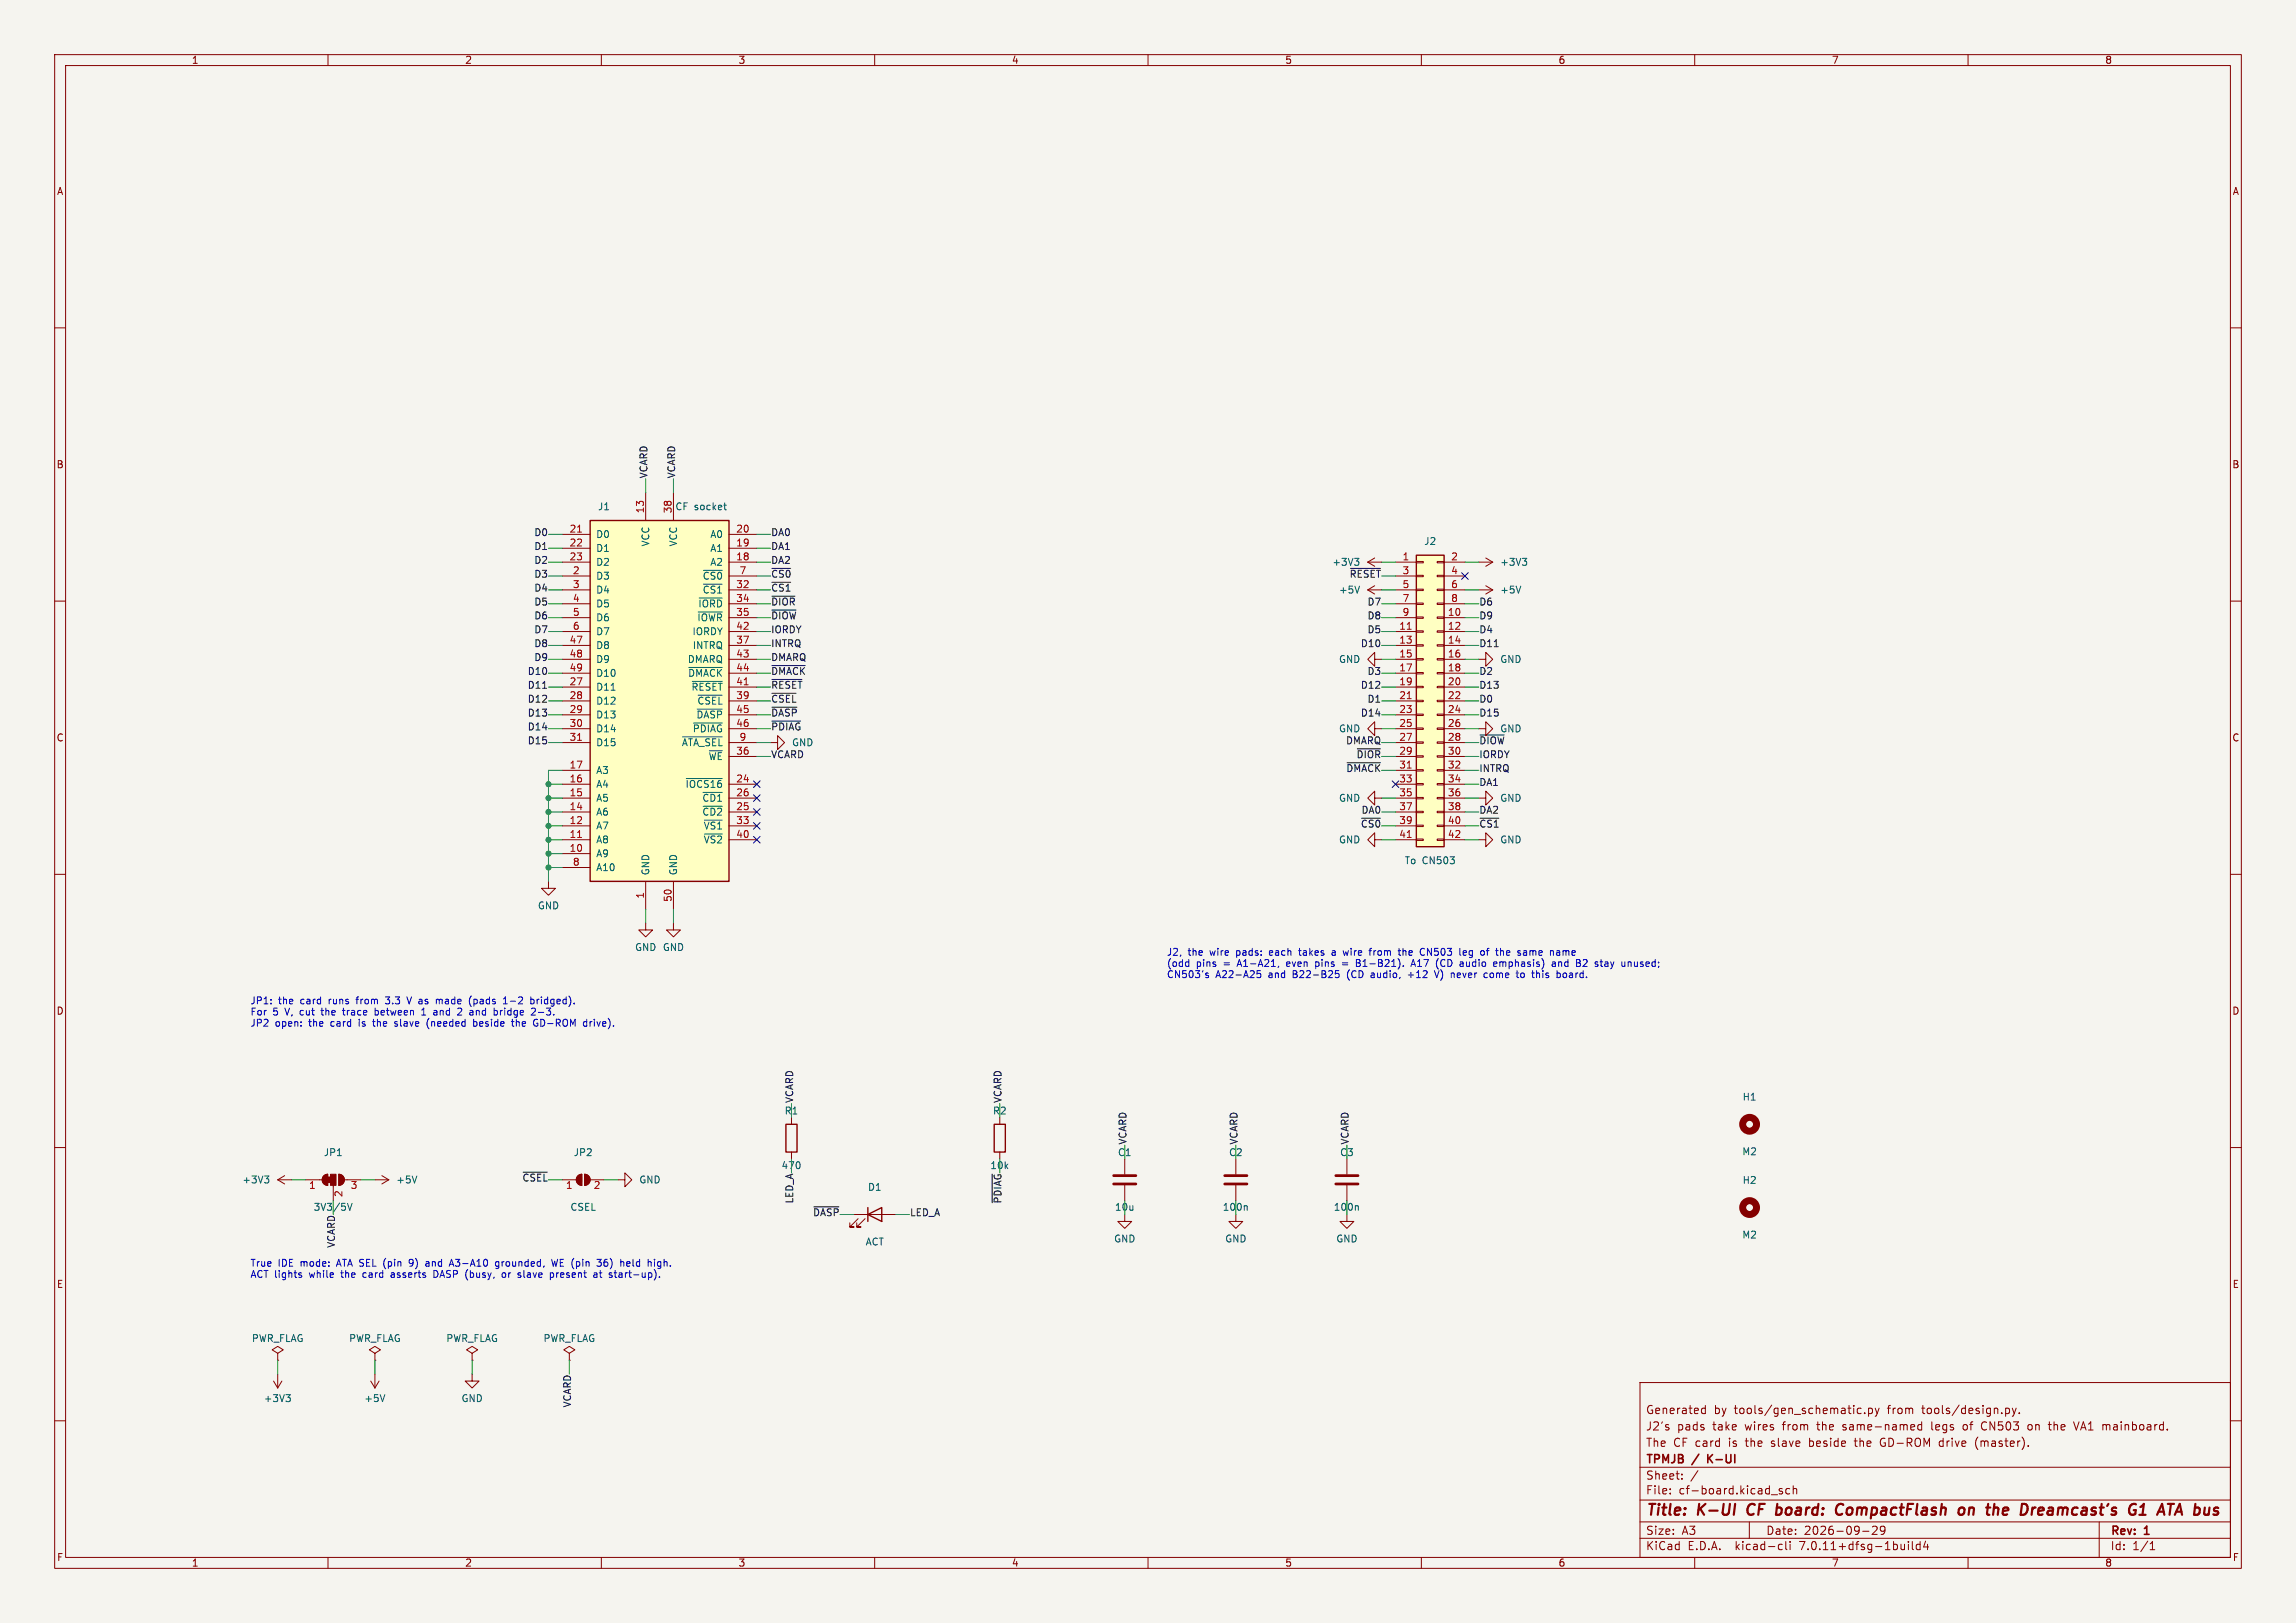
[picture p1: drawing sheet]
<svg xmlns="http://www.w3.org/2000/svg" width="420mm" height="297mm" viewBox="0 0 420 297" stroke-linecap="round" stroke-linejoin="round" font-family="sans-serif">
<defs><g id="words">
<g font-size="2.8" fill="#840000">
<text x="301" y="277.9">Title:</text>
<text x="310.6" y="277.9">K-UI</text>
<text x="320.5" y="277.9">CF</text>
<text x="326.5" y="277.9">board:</text>
<text x="338.3" y="277.9">CompactFlash</text>
<text x="361.6" y="277.9">on</text>
<text x="367.5" y="277.9">the</text>
<text x="374.5" y="277.9">Dreamcast's</text>
<text x="395.1" y="277.9">G1</text>
<text x="401.3" y="277.9">ATA</text>
</g>
<g font-size="2.1" fill="#840000">
<text x="301" y="262">J2's</text>
<text x="301" y="259">Generated</text>
<text x="306.8" y="262">pads</text>
<text x="313.4" y="262">take</text>
<text x="313.5" y="259">by</text>
<text x="317.3" y="259">tools/gen_schematic.py</text>
<text x="319.4" y="262">wires</text>
<text x="326.4" y="262">from</text>
<text x="332.8" y="262">the</text>
<text x="337.6" y="262">same-named</text>
<text x="345.5" y="259">from</text>
<text x="351.9" y="259">tools/design.py.</text>
<text x="354" y="262">legs</text>
<text x="360" y="262">of</text>
<text x="363.5" y="262">CN503</text>
<text x="372.1" y="262">on</text>
<text x="376.1" y="262">the</text>
<text x="380.9" y="262">VA1 mainboard.</text>
<text x="301" y="268.2">TPMJB</text>
<text x="301" y="265">The</text>
<text x="306.1" y="265">CF card</text>
<text x="309.7" y="268.2">/</text>
<text x="313" y="268.2">K-UI</text>
<text x="316.4" y="265">is</text>
<text x="319.6" y="265">the</text>
<text x="324.4" y="265">slave</text>
<text x="331.5" y="265">beside</text>
<text x="340" y="265">the</text>
<text x="344.8" y="265">GD-ROM</text>
<text x="355.8" y="265">drive</text>
<text x="362.5" y="265">(master).</text>
<text x="301" y="273.7">File:</text>
<text x="301" y="271">Sheet:</text>
<text x="307.1" y="273.7">cf-board.kicad_sch</text>
<text x="301" y="281.1">Size:</text>
<text x="307.6" y="281.1">A3</text>
<text x="323" y="281.1">Date:</text>
<text x="330" y="281.1">2026-09-29</text>
<text x="386" y="281.3">Rev:</text>
<text x="392.4" y="281.3">1</text>
<text x="301" y="283.9">KiCad</text>
<text x="308.7" y="283.9">E.D.A.</text>
<text x="317.6" y="283.9">kicad-cli</text>
<text x="329.5" y="283.9">7.0.11+dfsg-1build4</text>
<text x="386" y="283.9">Id:</text>
<text x="390.1" y="283.9">1/1</text>
</g>
<g font-size="1.8" fill="#840000">
<text x="35" y="11.9">1</text>
<text x="85" y="11.9">2</text>
<text x="135" y="11.9">3</text>
<text x="185" y="11.9">4</text>
<text x="235" y="11.9">5</text>
<text x="285" y="11.9">6</text>
<text x="335" y="11.9">7</text>
<text x="385" y="11.9">8</text>
<text x="10.3" y="35.9">A</text>
<text x="408.3" y="35.9">A</text>
<text x="10.3" y="85.9">B</text>
<text x="408.2" y="85.9">B</text>
<text x="10.3" y="135.9">C</text>
<text x="408.2" y="135.9">C</text>
<text x="10.3" y="185.9">D</text>
<text x="408.2" y="185.9">D</text>
<text x="10.3" y="235.9">E</text>
<text x="408.3" y="235.9">E</text>
<text x="10.3" y="285.9">F</text>
<text x="35" y="286.9">1</text>
<text x="85" y="286.9">2</text>
<text x="135" y="286.9">3</text>
<text x="185" y="286.9">4</text>
<text x="235" y="286.9">5</text>
<text x="285" y="286.9">6</text>
<text x="335" y="286.9">7</text>
<text x="385" y="286.9">8</text>
<text x="408.3" y="285.9">F</text>
</g>
<g font-size="1.8" fill="#0f0f0f">
<text x="118.6" y="87.6" transform="rotate(-90 118.6 87.6)">VCARD</text>
<text x="123.7" y="87.6" transform="rotate(-90 123.7 87.6)">VCARD</text>
<text x="97.6" y="100.8">D1</text>
<text x="97.6" y="98.3">D0</text>
<text x="141" y="98.3">DA0</text>
<text x="141" y="100.8">DA1</text>
<text x="97.6" y="105.9">D3</text>
<text x="97.6" y="103.4">D2</text>
<text x="141" y="105.9">~{CS0}</text>
<text x="141" y="103.4">DA2</text>
<text x="243.6" y="103.7">+3V3</text>
<text x="97.6" y="111">D5</text>
<text x="97.6" y="108.5">D4</text>
<text x="97.6" y="113.5">D6</text>
<text x="141" y="113.5">~{DIOW}</text>
<text x="141" y="111">~{DIOR}</text>
<text x="141" y="108.5">~{CS1}</text>
<text x="250" y="111">D7</text>
<text x="250" y="113.5">D8</text>
<text x="270.5" y="111">D6</text>
<text x="270.5" y="113.5">D9</text>
<text x="97.6" y="116.1">D7</text>
<text x="97.6" y="118.6">D8</text>
<text x="141" y="116.1">IORDY</text>
<text x="141" y="118.6">INTRQ</text>
<text x="248.8" y="118.6">D10</text>
<text x="250" y="116.1">D5</text>
<text x="270.5" y="116.1">D4</text>
<text x="270.5" y="118.6">D11</text>
<text x="96.4" y="123.7">D10</text>
<text x="97.6" y="121.2">D9</text>
<text x="141" y="121.2">DMARQ</text>
<text x="141" y="123.7">~{DMACK}</text>
<text x="250" y="123.7">D3</text>
<text x="270.5" y="123.7">D2</text>
<text x="96.4" y="128.8">D12</text>
<text x="96.4" y="131.3">D13</text>
<text x="96.4" y="126.2">D11</text>
<text x="141" y="126.2">~{RESET}</text>
<text x="141" y="128.8">~{CSEL}</text>
<text x="141" y="131.3">~{DASP}</text>
<text x="248.8" y="131.3">D14</text>
<text x="248.8" y="126.2">D12</text>
<text x="250" y="128.8">D1</text>
<text x="270.5" y="131.3">D15</text>
<text x="270.5" y="128.8">D0</text>
<text x="270.5" y="126.2">D13</text>
<text x="96.4" y="133.9">D14</text>
<text x="96.4" y="136.4">D15</text>
<text x="141" y="133.9">~{PDIAG}</text>
<text x="144.8" y="136.8">GND</text>
<text x="244.8" y="134.2">GND</text>
<text x="246.1" y="136.4">DMARQ</text>
<text x="270.5" y="136.4">~{DIOW}</text>
<text x="141" y="138.9">VCARD</text>
<text x="248.1" y="138.9">~{DIOR}</text>
<text x="270.5" y="138.9">IORDY</text>
<text x="270.5" y="141.5">INTRQ</text>
<text x="249" y="149.1">DA0</text>
<text x="270.5" y="144">DA1</text>
<text x="270.5" y="149.1">DA2</text>
<text x="248.8" y="151.6">~{CS0}</text>
<text x="270.5" y="151.6">~{CS1}</text>
<text x="145.3" y="201.9" transform="rotate(-90 145.3 201.9)">VCARD</text>
<text x="183.4" y="201.9" transform="rotate(-90 183.4 201.9)">VCARD</text>
<text x="206.3" y="209.5" transform="rotate(-90 206.3 209.5)">VCARD</text>
<text x="226.6" y="209.5" transform="rotate(-90 226.6 209.5)">VCARD</text>
<text x="246.9" y="209.5" transform="rotate(-90 246.9 209.5)">VCARD</text>
<text x="95.5" y="216.4">~{CSEL}</text>
<text x="145.3" y="220.3" transform="rotate(-90 145.3 220.3)">LED_A</text>
<text x="148.6" y="222.8">~{DASP}</text>
<text x="166.4" y="222.8">LED_A</text>
<text x="61.5" y="228.4" transform="rotate(-90 61.5 228.4)">VCARD</text>
<text x="104.7" y="257.7" transform="rotate(-90 104.7 257.7)">VCARD</text>
</g>
<g font-size="1.8" fill="#006464">
<text x="109.3" y="93.6">J1</text>
<text x="123.5" y="93.6">CF socket</text>
<text x="109" y="98.7">D0</text>
<text x="109" y="101.2">D1</text>
<text x="119" y="100.1" transform="rotate(-90 119 100.1)">VCC</text>
<text x="124.1" y="100.1" transform="rotate(-90 124.1 100.1)">VCC</text>
<text x="129.8" y="101.2">A1</text>
<text x="129.8" y="98.7">A0</text>
<text x="260.4" y="99.9">J2</text>
<text x="109" y="106.3">D3</text>
<text x="109" y="103.7">D2</text>
<text x="128.4" y="106.3">~{CS0}</text>
<text x="129.8" y="103.7">A2</text>
<text x="274.3" y="103.7">+3V3</text>
<text x="109" y="108.8">D4</text>
<text x="109" y="111.4">D5</text>
<text x="109" y="113.9">D6</text>
<text x="127.5" y="113.9">~{IOWR}</text>
<text x="127.7" y="111.4">~{IORD}</text>
<text x="128.4" y="108.8">~{CS1}</text>
<text x="244.8" y="108.8">+5V</text>
<text x="274.3" y="108.8">+5V</text>
<text x="109" y="119">D8</text>
<text x="109" y="116.4">D7</text>
<text x="126.6" y="116.4">IORDY</text>
<text x="126.6" y="119">INTRQ</text>
<text x="109" y="121.5">D9</text>
<text x="109" y="124.1">D10</text>
<text x="125.7" y="121.5">DMARQ</text>
<text x="125.8" y="124.1">~{DMACK}</text>
<text x="244.8" y="121.5">GND</text>
<text x="274.3" y="121.5">GND</text>
<text x="109" y="126.6">D11</text>
<text x="109" y="129.1">D12</text>
<text x="109" y="131.7">D13</text>
<text x="126.4" y="126.6">~{RESET}</text>
<text x="127.3" y="131.7">~{DASP}</text>
<text x="127.5" y="129.1">~{CSEL}</text>
<text x="109" y="134.2">D14</text>
<text x="109" y="136.8">D15</text>
<text x="124.6" y="136.8">~{ATA_SEL}</text>
<text x="126.6" y="134.2">~{PDIAG}</text>
<text x="274.3" y="134.2">GND</text>
<text x="109" y="141.8">A3</text>
<text x="129.5" y="139.3">~{WE}</text>
<text x="109" y="149.5">A6</text>
<text x="109" y="146.9">A5</text>
<text x="109" y="144.4">A4</text>
<text x="125.3" y="144.4">~{IOCS16}</text>
<text x="128.4" y="149.5">~{CD2}</text>
<text x="128.4" y="146.9">~{CD1}</text>
<text x="244.8" y="146.9">GND</text>
<text x="274.3" y="146.9">GND</text>
<text x="109" y="154.5">A8</text>
<text x="109" y="152">A7</text>
<text x="128.6" y="152">~{VS1}</text>
<text x="128.6" y="154.5">~{VS2}</text>
<text x="244.8" y="154.5">GND</text>
<text x="274.3" y="154.5">GND</text>
<text x="109" y="157.1">A9</text>
<text x="109" y="159.6">A10</text>
<text x="119" y="160.3" transform="rotate(-90 119 160.3)">GND</text>
<text x="124.1" y="160.3" transform="rotate(-90 124.1 160.3)">GND</text>
<text x="256.9" y="158.3">To CN503</text>
<text x="98.3" y="166.6">GND</text>
<text x="116.1" y="174.2">GND GND</text>
<text x="318.7" y="201.6">H1</text>
<text x="143.4" y="204.1">R1</text>
<text x="181.5" y="204.1">R2</text>
<text x="59.1" y="211.8">JP1</text>
<text x="104.9" y="211.8">JP2</text>
<text x="142.9" y="214.1">470</text>
<text x="181.1" y="214.1">10k</text>
<text x="204.4" y="211.8">C1</text>
<text x="224.7" y="211.8">C2</text>
<text x="245" y="211.8">C3</text>
<text x="318.6" y="211.6">M2</text>
<text x="44.2" y="216.8">+3V3</text>
<text x="57.3" y="221.8">3V3/5V</text>
<text x="72.4" y="216.8">+5V</text>
<text x="104.2" y="221.8">CSEL</text>
<text x="116.8" y="216.8">GND</text>
<text x="158.7" y="218.1">D1</text>
<text x="203.9" y="221.8">10u</text>
<text x="223.6" y="221.8">100n</text>
<text x="243.9" y="221.8">100n</text>
<text x="318.7" y="216.8">H2</text>
<text x="203.7" y="227.6">GND</text>
<text x="224" y="227.6">GND</text>
<text x="244.3" y="227.6">GND</text>
<text x="318.6" y="226.8">M2</text>
<text x="158.3" y="228.1">ACT</text>
<text x="46" y="245.8">PWR_FLAG</text>
<text x="63.8" y="245.8">PWR_FLAG</text>
<text x="81.5" y="245.8">PWR_FLAG</text>
<text x="99.3" y="245.8">PWR_FLAG</text>
<text x="48.2" y="256.8">+3V3</text>
<text x="66.5" y="256.8">+5V</text>
<text x="84.3" y="256.8">GND</text>
</g>
<g font-size="1.8" fill="#a90000">
<text x="117.9" y="94" transform="rotate(-90 117.9 94)">13</text>
<text x="122.9" y="94" transform="rotate(-90 122.9 94)">38</text>
<text x="104.1" y="97.5">21</text>
<text x="104.1" y="100.1">22</text>
<text x="134.6" y="100.1">19</text>
<text x="134.6" y="97.5">20</text>
<text x="104.1" y="102.6">23</text>
<text x="104.7" y="105.2">2</text>
<text x="104.7" y="107.7">3</text>
<text x="134.6" y="102.6">18</text>
<text x="134.6" y="107.7">32</text>
<text x="135.2" y="105.2">7</text>
<text x="256.5" y="102.6">1</text>
<text x="256.5" y="105.2">3</text>
<text x="256.5" y="107.7">5</text>
<text x="265.4" y="102.6">2</text>
<text x="265.4" y="105.2">4</text>
<text x="265.4" y="107.7">6</text>
<text x="104.7" y="110.2">4</text>
<text x="104.7" y="112.8">5</text>
<text x="134.6" y="110.2">34</text>
<text x="134.6" y="112.8">35</text>
<text x="256.5" y="110.2">7</text>
<text x="256.5" y="112.8">9</text>
<text x="264.8" y="112.8">10</text>
<text x="265.4" y="110.2">8</text>
<text x="104.1" y="117.9">47</text>
<text x="104.7" y="115.3">6</text>
<text x="134.6" y="117.9">37</text>
<text x="134.6" y="115.3">42</text>
<text x="255.9" y="115.3">11</text>
<text x="255.9" y="117.9">13</text>
<text x="264.8" y="115.3">12</text>
<text x="264.8" y="117.9">14</text>
<text x="104.1" y="125.5">27</text>
<text x="104.1" y="120.4">48</text>
<text x="104.1" y="122.9">49</text>
<text x="134.6" y="125.5">41</text>
<text x="134.6" y="120.4">43</text>
<text x="134.6" y="122.9">44</text>
<text x="255.9" y="120.4">15</text>
<text x="255.9" y="122.9">17</text>
<text x="255.9" y="125.5">19</text>
<text x="264.8" y="120.4">16</text>
<text x="264.8" y="122.9">18</text>
<text x="264.8" y="125.5">20</text>
<text x="104.1" y="128">28</text>
<text x="104.1" y="130.6">29</text>
<text x="134.6" y="128">39</text>
<text x="134.6" y="130.6">45</text>
<text x="255.9" y="128">21</text>
<text x="255.9" y="130.6">23</text>
<text x="264.8" y="128">22</text>
<text x="264.8" y="130.6">24</text>
<text x="104.1" y="133.1">30</text>
<text x="104.1" y="135.6">31</text>
<text x="134.6" y="133.1">46</text>
<text x="135.2" y="135.6">9</text>
<text x="255.9" y="133.1">25</text>
<text x="255.9" y="135.6">27</text>
<text x="264.8" y="133.1">26</text>
<text x="264.8" y="135.6">28</text>
<text x="104.1" y="143.3">16</text>
<text x="104.1" y="140.7">17</text>
<text x="134.6" y="143.3">24</text>
<text x="134.6" y="138.2">36</text>
<text x="255.9" y="138.2">29</text>
<text x="255.9" y="140.7">31</text>
<text x="255.9" y="143.3">33</text>
<text x="264.8" y="138.2">30</text>
<text x="264.8" y="140.7">32</text>
<text x="264.8" y="143.3">34</text>
<text x="104.1" y="148.3">14</text>
<text x="104.1" y="145.8">15</text>
<text x="134.6" y="148.3">25</text>
<text x="134.6" y="145.8">26</text>
<text x="255.9" y="145.8">35</text>
<text x="255.9" y="148.3">37</text>
<text x="264.8" y="145.8">36</text>
<text x="264.8" y="148.3">38</text>
<text x="104.1" y="156">10</text>
<text x="104.1" y="153.4">11</text>
<text x="104.1" y="150.9">12</text>
<text x="134.6" y="150.9">33</text>
<text x="134.6" y="153.4">40</text>
<text x="255.9" y="150.9">39</text>
<text x="255.9" y="153.4">41</text>
<text x="264.8" y="150.9">40</text>
<text x="264.8" y="153.4">42</text>
<text x="104.7" y="158.5">8</text>
<text x="117.9" y="164.5" transform="rotate(-90 117.9 164.5)">1</text>
<text x="122.9" y="165.1" transform="rotate(-90 122.9 165.1)">50</text>
<text x="56.4" y="217.9">1</text>
<text x="62.9" y="219.1" transform="rotate(-90 62.9 219.1)">2</text>
<text x="64.1" y="217.9">3</text>
<text x="103.4" y="217.9">1</text>
<text x="108.5" y="217.9">2</text>
</g>
<g font-size="1.8" fill="#009600">
<text x="246.8" y="105.9">~{RESET}</text>
<text x="246.2" y="141.5">~{DMACK}</text>
<text x="183.4" y="220.3" transform="rotate(-90 183.4 220.3)">~{PDIAG}</text>
</g>
<g font-size="1.8" fill="#0000c2">
<text x="213.4" y="175.1">J2,</text>
<text x="213.4" y="177.1">(odd</text>
<text x="213.4" y="179.2">CN503's</text>
<text x="217.3" y="175.1">the</text>
<text x="218.8" y="177.1">pins</text>
<text x="221.4" y="175.1">wire</text>
<text x="222.4" y="179.2">A22-A25</text>
<text x="223.9" y="177.1">=</text>
<text x="226.4" y="175.1">pads:</text>
<text x="226.7" y="177.1">A1-A21,</text>
<text x="232.2" y="179.2">and</text>
<text x="232.7" y="175.1">each</text>
<text x="235.8" y="177.1">even</text>
<text x="236.8" y="179.2">B22-B25</text>
<text x="238.3" y="175.1">takes</text>
<text x="241.3" y="177.1">pins</text>
<text x="246.4" y="177.1">=</text>
<text x="246.8" y="175.1">wire</text>
<text x="246.9" y="179.2">(CD</text>
<text x="249.1" y="177.1">B1-B21).</text>
<text x="251.4" y="179.2">audio,</text>
<text x="251.8" y="175.1">from</text>
<text x="257.3" y="175.1">the</text>
<text x="258.4" y="179.2">+12</text>
<text x="259.5" y="177.1">A17</text>
<text x="261.5" y="175.1">CN503</text>
<text x="263.6" y="179.2">V)</text>
<text x="264.2" y="177.1">(CD</text>
<text x="266.7" y="179.2">never</text>
<text x="268.7" y="177.1">audio</text>
<text x="268.9" y="175.1">leg</text>
<text x="272.9" y="179.2">come</text>
<text x="272.9" y="175.1">of</text>
<text x="275.1" y="177.1">emphasis)</text>
<text x="276" y="175.1">the</text>
<text x="279.1" y="179.2">to</text>
<text x="280.1" y="175.1">same</text>
<text x="282.2" y="179.2">this</text>
<text x="286" y="177.1">and</text>
<text x="286.3" y="175.1">name</text>
<text x="286.9" y="179.2">board.</text>
<text x="290.6" y="177.1">B2</text>
<text x="294.3" y="177.1">stay</text>
<text x="299.3" y="177.1">unused;</text>
<text x="45.7" y="184">JP1:</text>
<text x="50.9" y="184">the</text>
<text x="55.1" y="184">card</text>
<text x="60.4" y="184">runs</text>
<text x="65.7" y="184">from</text>
<text x="71.2" y="184">3.3</text>
<text x="75.4" y="184">V as</text>
<text x="81" y="184">made</text>
<text x="87.3" y="184">(pads</text>
<text x="93.8" y="184">1-2</text>
<text x="98.9" y="184">bridged).</text>
<text x="45.7" y="186">For</text>
<text x="45.7" y="188.1">JP2</text>
<text x="49.9" y="186">5</text>
<text x="50.3" y="188.1">open:</text>
<text x="52.3" y="186">V, cut</text>
<text x="56.6" y="188.1">the</text>
<text x="59.3" y="186">the</text>
<text x="60.8" y="188.1">card</text>
<text x="63.4" y="186">trace</text>
<text x="66.1" y="188.1">is</text>
<text x="68.9" y="188.1">the</text>
<text x="69.4" y="186">between</text>
<text x="73.1" y="188.1">slave</text>
<text x="78.2" y="186">1</text>
<text x="79.1" y="188.1">(needed</text>
<text x="80.6" y="186">and</text>
<text x="85.2" y="186">2</text>
<text x="87.6" y="186">and</text>
<text x="87.9" y="188.1">beside</text>
<text x="92.2" y="186">bridge</text>
<text x="95.1" y="188.1">the</text>
<text x="99.3" y="188.1">GD-ROM</text>
<text x="99.3" y="186">2-3.</text>
<text x="108.6" y="188.1">drive).</text>
<text x="45.7" y="232">True</text>
<text x="50.9" y="232">IDE</text>
<text x="55.1" y="232">mode:</text>
<text x="61.9" y="232">ATA SEL (pin</text>
<text x="75.7" y="232">9)</text>
<text x="79" y="232">and</text>
<text x="83.6" y="232">A3-A10</text>
<text x="92.1" y="232">grounded,</text>
<text x="102.7" y="232">WE (pin</text>
<text x="111.4" y="232">36)</text>
<text x="115.8" y="232">held</text>
<text x="121" y="232">high.</text>
<text x="45.7" y="234">ACT lights</text>
<text x="56.7" y="234">while</text>
<text x="62.7" y="234">the</text>
<text x="66.9" y="234">card</text>
<text x="72.2" y="234">asserts</text>
<text x="80.2" y="234">DASP (busy,</text>
<text x="93.1" y="234">or</text>
<text x="96.2" y="234">slave</text>
<text x="102.3" y="234">present</text>
<text x="110.5" y="234">at</text>
<text x="113.5" y="234">start-up).</text>
</g>
</g></defs>
<path d="M0 0h420v297h-420z" fill="#f5f4ef" stroke="#f5f4ef" stroke-width=".18"/>
<g fill="none" stroke="#840000" stroke-width=".18">
<path d="M10 10h400v277h-400zM12 12h396v273h-396zM60 10v2M110 10v2M160 10v2M210 10v2M260 10v2M310 10v2M360 10v2M10 60h2M408 60h2M102.9 97.8h5"/>
<path d="M118.1 90.2v5.1M123.2 90.2v5.1M133.3 97.8h5.1M10 110h2M102.9 102.9h5M102.9 100.3h5M102.9 105.4h5M102.9 108h5M102.9 110.5h5M102.9 113h5M102.9 118.1h5M102.9 115.6h5"/>
<path d="M133.3 102.9h5.1M133.3 100.3h5.1M133.3 105.4h5.1M133.3 108h5.1M133.3 110.5h5.1M133.3 113h5.1M133.3 118.1h5.1M133.3 115.6h5.1M250.2 102.9h2.5M250.2 108h2.5M250.2 108l1.3 .7M250.2 102.9l1.3 .7"/>
<path d="M251.5 107.2l-1.3 .8M251.5 102.1l-1.3 .8M255.3 102.9h3.8M255.3 105.4h3.8M255.3 108h3.8M255.3 110.5h3.8M255.3 113h3.8M255.3 118.1h3.8M255.3 115.6h3.8M259.1 118h1.2v.2h-1.2zM259.1 115.4h1.2v.3h-1.2zM259.1 112.9h1.2v.3h-1.2z"/>
<path d="M259.1 110.4h1.2v.2h-1.2zM259.1 107.8h1.2v.3h-1.2zM259.1 105.3h1.2v.2h-1.2zM259.1 102.7h1.2v.3h-1.2zM262.9 118h1.3v.2h-1.3zM262.9 115.4h1.3v.3h-1.3zM262.9 112.9h1.3v.3h-1.3zM262.9 110.4h1.3v.2h-1.3zM262.9 107.8h1.3v.3h-1.3zM262.9 105.3h1.3v.2h-1.3zM262.9 102.7h1.3v.3h-1.3zM264.2 102.9h3.8"/>
<path d="M264.2 105.4h3.8M264.2 108h3.8M264.2 110.5h3.8M264.2 113h3.8M264.2 118.1h3.8M264.2 115.6h3.8M270.5 102.9h2.5M270.5 108h2.5M271.8 107.2l1.2 .8M271.8 102.1l1.2 .8M273 108l-1.2 .7M273 102.9l-1.2 .7"/>
<path d="M408 110h2M102.9 125.7h5M102.9 128.3h5M102.9 130.8h5M102.9 133.4h5M102.9 135.9h5M102.9 120.7h5M102.9 123.2h5M133.3 125.7h5.1M133.3 128.3h5.1M133.3 130.8h5.1M133.3 133.4h5.1"/>
<path d="M133.3 135.9h5.1M133.3 138.4h5.1M133.3 120.7h5.1M133.3 123.2h5.1M141 135.9h1.2v-1.3l1.3 1.3-1.3 1.3v-1.3M251.5 133.4v-1.3l-1.3 1.3 1.3 1.2v-1.2h1.2M251.5 120.7v-1.3l-1.3 1.3 1.3 1.2v-1.2h1.2M255.3 125.7h3.8M255.3 128.3h3.8M255.3 130.8h3.8M255.3 133.4h3.8M255.3 135.9h3.8"/>
<path d="M255.3 138.4h3.8M255.3 120.7h3.8M255.3 123.2h3.8M259.1 138.3h1.2v.3h-1.2zM259.1 135.8h1.2v.2h-1.2zM259.1 133.2h1.2v.3h-1.2zM259.1 130.7h1.2v.2h-1.2zM259.1 128.1h1.2v.3h-1.2zM259.1 125.6h1.2v.3h-1.2zM259.1 123.1h1.2v.2h-1.2zM259.1 120.5h1.2v.3h-1.2zM262.9 138.3h1.3v.3h-1.3z"/>
<path d="M262.9 135.8h1.3v.2h-1.3zM262.9 133.2h1.3v.3h-1.3zM262.9 130.7h1.3v.2h-1.3zM262.9 128.1h1.3v.3h-1.3zM262.9 125.6h1.3v.3h-1.3zM262.9 123.1h1.3v.2h-1.3zM262.9 120.5h1.3v.3h-1.3zM264.2 125.7h3.8M264.2 128.3h3.8M264.2 130.8h3.8M264.2 133.4h3.8M264.2 135.9h3.8"/>
<path d="M264.2 138.4h3.8M264.2 120.7h3.8M264.2 123.2h3.8M270.5 120.7h1.3v-1.3l1.2 1.3-1.2 1.2v-1.2M270.5 133.4h1.3v-1.3l1.2 1.3-1.2 1.2v-1.2M10 160h2M102.9 156.2h5M102.9 153.7h5M102.9 151.1h5M102.9 148.6h5M102.9 146.1h5M102.9 143.5h5"/>
<path d="M102.9 141h5M102.9 158.8h5M133.3 153.7h5.1M133.3 151.1h5.1M133.3 148.6h5.1M133.3 146.1h5.1M133.3 143.5h5.1M251.5 153.7v-1.3l-1.3 1.3 1.3 1.2v-1.2h1.2M251.5 146.1v-1.3l-1.3 1.3 1.3 1.2v-1.2h1.2M255.3 153.7h3.8M255.3 151.1h3.8M255.3 148.6h3.8"/>
<path d="M255.3 146.1h3.8M255.3 143.5h3.8M255.3 141h3.8M259.1 153.5h1.2v.3h-1.2zM259.1 151h1.2v.3h-1.2zM259.1 148.5h1.2v.2h-1.2zM259.1 145.9h1.2v.3h-1.2zM259.1 143.4h1.2v.2h-1.2zM259.1 140.8h1.2v.3h-1.2zM262.9 153.5h1.3v.3h-1.3zM262.9 151h1.3v.3h-1.3zM262.9 148.5h1.3v.2h-1.3z"/>
<path d="M262.9 145.9h1.3v.3h-1.3zM262.9 143.4h1.3v.2h-1.3zM262.9 140.8h1.3v.3h-1.3zM264.2 153.7h3.8M264.2 151.1h3.8M264.2 148.6h3.8M264.2 146.1h3.8M264.2 143.5h3.8M264.2 141h3.8M270.5 153.7h1.3v-1.3l1.2 1.3-1.2 1.2v-1.2M270.5 146.1h1.3v-1.3l1.2 1.3-1.2 1.2v-1.2M408 160h2"/>
<path d="M100.3 161.3v1.3h1.3l-1.3 1.2-1.2-1.2h1.2M118.1 168.9v1.3h1.3l-1.3 1.3-1.3-1.3h1.3M118.1 161.3v5.1M123.2 168.9v1.3h1.3l-1.3 1.3-1.3-1.3h1.3M123.2 161.3v5.1M10 210h2M50.8 215.9h2.5M50.8 215.9l1.3 .8M52.1 215.1l-1.3 .8M55.9 215.9h3M59.3 215.2l.6-.3v2a1.02 1.02 0 0 1-.9-.6 1.02 1.02 0 0 1 .3-1.1zM61 216.9v2.8"/>
<path d="M62 214.9a1.02 1.02 0 0 1 1 1 1.02 1.02 0 0 1-1 1zM63 215.9h3M68.6 215.9h2.5M69.8 215.1l1.3 .8M71.1 215.9l-1.3 .8M102.9 215.9h2.5M105.7 215.2l.7-.3v2a1.02 1.02 0 0 1-.9-.6 1.02 1.02 0 0 1 .2-1.1zM106.9 214.9a1.02 1.02 0 0 1 1 1 1.02 1.02 0 0 1-1 1zM107.9 215.9h2.6M113 215.9h1.3v-1.3l1.3 1.3-1.3 1.3v-1.3M144.8 204.5v1.2M144.8 210.8v1.3"/>
<path d="M182.9 204.5v1.2M182.9 210.8v1.3M205.7 212.1v2.8M205.7 216.9v2.8M226.1 212.1v2.8M226.1 216.9v2.8M246.4 212.1v2.8M246.4 216.9v2.8M408 210h2M156.2 222.2h7.6M157 223l-1.6 1.5h.8h-.8v-.7M158.2 223l-1.5 1.5h.8h-.8v-.7"/>
<path d="M205.7 222.2v1.3h1.3l-1.3 1.3-1.2-1.3h1.2M226.1 222.2v1.3h1.2l-1.2 1.3-1.3-1.3h1.3M246.4 222.2v1.3h1.2l-1.2 1.3-1.3-1.3h1.3M10 260h2M50 252.7l.8 1.3M50.8 247.6l1-.6-1-.6-1 .6 1 .6v1.3M50.8 248.9h.1M50.8 251.5v2.5M51.6 252.7l-.8 1.3M67.8 252.7l.8 1.3M68.6 247.6l1-.6-1-.6-1 .6 1 .6v1.3M68.6 248.9h.1"/>
<path d="M68.6 251.5v2.5M69.3 252.7l-.7 1.3M86.4 247.6l1-.6-1-.6-1.1 .6 1.1 .6v1.3M86.4 248.9h.1M86.4 251.5v1.2h1.2l-1.2 1.3-1.3-1.3h1.3M104.1 247.6l1.1-.6-1.1-.6-1 .6 1 .6v1.3M104.1 248.9h.1M300 253h108v32h-108zM311.4 258.6h.5M311.4 257.8h.5M311.9 257.2v1.5M339.8 258.5l.2 .2 .4-.1"/>
<path d="M340.4 257.8l-.4-.1-.2 .1M341.1 258.5v.2M341.8 257.8l.4-.1 .3 .3v.4l-.1 .2h-.6M341.8 257.7v1.5M343 257.7l.4 1M343.4 258.7l-.2 .3-.2 .2M343.7 257.7l-.3 1M366.9 257.8l.4-.1 .3 .3v.4l-.2 .2h-.5M368.1 257.7l.3 1M368.4 258.7l-.3 .5M368.8 257.7l-.4 1M369.4 258.5v.2"/>
<path d="M408 260h2M300 278.5h108M300 274.5h108M300 268.5h108M305.2 261.3v.3M305.5 273.2v.2M305.5 272.5v.1M307.7 270.5v.2M307.7 269.8v.1M310.6 269.1l-1.3 1.9M320 278.5v3M326 272.5l-.3-.1-.3 .2 .1 .2 .5 .2v.3h-.6"/>
<path d="M327.4 272.5l-.5-.1-.2 .3v.4l.1 .2h.6M328 272.5l.2-.1 .4 .1 .1 .9M328 271.9v1.5M339.2 263.7h.5M343.3 279.4v.5l-.9 .9h1M344 279.4l-.1 .5 .2 .2 .4 .1 .3-.3M344.2 263.3l-.3 .5 .1 .5 .2 .3M344.7 279.4a.99 .99 0 0 1-.3 1.4h-.3M351.5 260.8l-.4-.1-.3 .3v.4l.1 .2h.6M351.5 260.2v1.5M353.4 260.2v1.4M355.3 263.7l-.4 .1-.2 .2 .1 .5 .5 .2"/>
<path d="M359.4 260.7l-.3 .3v.4l.3 .3M361.8 263a1.73 1.73 0 0 0 0 2.3M362.9 260.2a.81 .81 0 0 0-.5 .7 .81 .81 0 0 0 .5 .8M371.6 260.8l-.4-.1-.3 .3v.4l.2 .2h.5M374.7 260.7h.5M374.9 261.6l.3 .1M379.3 260.2l.5 1.5 .5-1.5M384 278.5v6.5M60 285v2M110 285v2M160 285v2M210 285v2"/>
<path d="M260 285v2M300 281.5h108M310 285v2M325.6 282.6l.4 .1M326 283.5l-.4 .1M326.7 282.1v1.3l.2 .2M327.4 282.1v.1M327.4 282.6v1M340.7 280.2h1.2M349.1 282.1v.1M349.1 282.6v1M349.8 282.1v1.3l.2 .2"/>
<path d="M351.2 282.7l-.4-.1-.3 .3v.4l.2 .2h.5M351.2 282.1v1.5M352.2 282l-.3 1.1h.9M352.6 282.6v1M360 285v2M393.3 283.6h.9M393.3 282.5l.4-.4v1.5"/>
</g>
<g fill="none" stroke="#840000" stroke-width=".4">
<path d="M319.9 275.5a1.27 1.27 0 0 0 0 1.6M325.2 275.9l.6 .1M325.7 277l-.3 .2M337 277a.73 .73 0 0 1-.9 .1M337.2 275.4a.69 .69 0 0 0-1.1 .1M358.4 276.1a.52 .52 0 0 1 .6-.2 .52 .52 0 0 1 .4 .4l-.1 .5a.6 .6 0 0 1-.9 .3M360.3 275.9l-.2 1.3M360.8 275.9l-.6 .2M363.7 275.2l-.2 1.7M364.8 275.2l-.2 2M367.1 275.9h-.4l-.3 .3v.9l.6 .1M367.3 276.3l-.9 .2"/>
<path d="M373.8 276l-.2-.1-.6 .1-.2 .9 .2 .3 .6-.1M373.8 276.3l-1 .2M391.3 277.2h1.2M391.9 275.5l.3-.3-.3 2"/>
</g>
<path d="M312.4 266.2v1.5M313.3 266.2l-.9 .8" fill="none" stroke="#840000" stroke-width=".3"/>
<g fill="#840000" stroke="#840000" stroke-width=".18">
<path d="M105.7 215.2l.7-.3v2a1.02 1.02 0 0 1-.9-.6 1.02 1.02 0 0 1 .2-1.1z"/>
<path d="M106.9 214.9a1.02 1.02 0 0 1 1 1 1.02 1.02 0 0 1-1 1z"/>
<path d="M59.9 215.4h.6v1h-.6z"/>
<path d="M59.3 215.2l.6-.3v2a1.02 1.02 0 0 1-.9-.6 1.02 1.02 0 0 1 .3-1.1z"/>
<path d="M60.5 214.9h1v2h-1z"/>
<path d="M62 214.9a1.02 1.02 0 0 1 1 1 1.02 1.02 0 0 1-1 1z"/>
</g>
<g fill="#ffffc2" stroke="#ffffc2" stroke-width=".18">
<path d="M107.9 95.3h25.4v66h-25.4z"/>
<path d="M259.1 101.6h5.1v53.3h-5.1z"/>
</g>
<path d="M107.9 95.3h25.4v66h-25.4zM259.1 101.6h5.1v53.3h-5.1zM143.8 205.7h2v5.1h-2zM181.9 205.7h2v5.1h-2zM158.7 222.2l2.6-1.2v2.5zM158.7 221v2.5" fill="none" stroke="#840000" stroke-width=".25"/>
<path d="M105.7 97.4h.7M257.4 115.2h.7M105.7 135.5h.7M136.1 125.3h.8M257.4 127.9h.7M105.7 153.3h.7M257.4 153.3h.7M257.4 140.6h.7" fill="none" stroke="#a90000" stroke-width=".18"/>
<g fill="none" stroke="#006464" stroke-width=".18">
<path d="M132.4 92.4h.5M132.6 93.2l.3 .1M127.7 112h4.4M127.9 109.4h4.2M128.7 106.9h3.4M128.7 104.4h3.4M247.8 102.2h.8l-.5 .5M248.3 102.7l.3 .2v.3l-.3 .2M248.7 107.3l-.4 1.2M278.2 107.3l-.4 1.2M278.5 102.2h.8l-.5 .5M279 102.7l.3 .2v.3l-.3 .2"/>
<path d="M111.8 126.3h.7M124.9 134.8h7.2M126 122.1h6.1M126.6 124.7h5.5M126.9 132.3h5.2M127.5 129.8h4.6M127.7 127.2h4.4M125.5 142.5h6.6M128.6 147.5h3.5M128.6 145h3.5M128.9 150.1h3.2M128.9 152.6h3.2"/>
<path d="M48.4 215.2h.8l-.4 .5M48.9 215.7l.3 .2v.3l-.3 .3M76.3 215.2l-.5 1.3M63.6 220.2l.4 1.3 .4-1.3M228 220.6l.1 .2v.7M248.3 220.6l.2 .2v.7M52.3 255.2h.8l-.4 .5M52.9 255.7l.2 .2v.3l-.2 .3M70.4 255.2l-.4 1.3"/>
</g>
<path d="M203.7 216.7h4.1M203.7 215.1h4.1M224 216.7h4.1M224 215.1h4.1M244.3 216.7h4.1M244.3 215.1h4.1" fill="none" stroke="#840000" stroke-width=".51"/>
<g fill="none" stroke="#840000" stroke-width="1.3">
<circle cx="320" cy="205.7" r="1.27"/>
<circle cx="320" cy="221" r="1.27"/>
</g>
<g fill="none" stroke="#0f0f0f" stroke-width=".18">
<path d="M141.2 104h3.4M141.2 111.6h4.4M141.2 109.1h4.2M141.2 106.6h3.4M247 104h5.5M273.3 118.3h.8M99.3 126h.7M141.2 124.3h5.5M141.2 121.8h6.1M141.2 126.9h4.4M141.2 132h5.2M141.2 129.4h4.6"/>
<path d="M246.4 139.6h6.1M248.3 137h4.2M270.7 134.5h4.4M249.1 149.7h3.4M270.7 149.7h3.5M95.7 214.5h4.4M181.5 214.9v5.2M148.9 220.9h4.5"/>
</g>
<g fill="none" stroke="#0000c2" stroke-width=".18">
<path d="M217.3 176l.2 .1M217.5 175.6v1.3M217.5 176.8l-.2 .1M220.6 178.4l.4 .1 .1 .2-.2 .2-.4-.1M230 177.6l-.1 .6 .2-.1 .4 .1 .1 .5-.2 .2-.5-.1M233.9 176.8l-.1 .2M237.5 174h.5M237.7 173.5l.1 1.3M240.7 176v1.3M240.7 176.8l.1 .1M240.8 176l-.1 .1M243.7 174h.5v.8"/>
<path d="M244.2 174.3h-.4l-.2 .2 .2 .3h.4M244.3 177.6l-.1 .6 .2-.1M244.7 178.1l.3 .3-.1 .4-.2 .1-.5-.1M245.6 176.2h.9M245.6 176.6h.9M245.7 174l.2 .8 .3-.6 .2 .6M248.1 176.2h.4M248.1 175.6v1.3l.6-.1M248.5 176.2l.2 .1M248.7 176.1l-.2 .1M250.4 174h.5M250.9 173.5l-.3 .2"/>
<path d="M251 178.4l-.2 .2 .2 .3M255.7 174h.5M255.9 173.5v1.1l.3 .2M256.6 173.5v1.3M256.7 176.7v.2M256.8 174l-.2 .1M257.6 178.4h1M258.1 176.9l.4-1.3 .4 1.3M258.2 176.5h.6M260.3 173.5l.3 .2M260.6 174.7l-.3 .1M262.4 177.6l.4 1.3 .4-1.3"/>
<path d="M263.8 175.6l-.3 .5 .3 .7M266 178.1v.8M267.6 174.4l.7-.1-.1-.3h-.4l-.2 .1 .1 .7h.5M271.7 178.1h.4M271.9 174h.5M272.1 178.8l-.4 .1M272.4 173.5l-.3 .2v1.1M273.4 176l.4 .1v.2l-.6 .1M273.8 176.8l-.4 .1M274.4 176v.9M274.7 176l-.3 .1M275 174v.8"/>
<path d="M278.3 178.1l-.1 .6 .1 .1 .3 .1M278.8 174h.3l.2 .1v.7M279.3 174.8h-.5M279.3 174.3h-.5M281.6 178.1v.1M284 176.1h.5v.8M284.5 176.3l-.4 .1-.2 .2 .2 .3 .4-.1M284.9 174h.2l.2 .1v.7M285.1 176v.9M285.3 174.8h-.4M285.3 174.3h-.4M285.5 176l-.4 .1"/>
<path d="M286.5 178.1h-.3l-.3 .2 .1 .5 .2 .1 .3-.1M290.3 176.1l-.8 .8h.8M294 176l-.4 .1M294 176.4h-.3l-.2 .2 .1 .2 .4 .1M298 176l.4 .2v.7M62.6 184.9h.5M62.8 184.5l.1 1.2M68.1 186.9h.5M68.3 186.5l.1 1.2M68.6 184.5v1.2M68.6 185.7h.4M69 184.9l-.4 .1"/>
<path d="M70.5 182.4h.8M70.5 183.6l.2 .1M72.2 187.7l.4 .1M72.6 186.9l-.4 .2v.2l.4 .1M74.4 182.4l.4 1.3M77.1 185.7h.8M77.1 184.8l.4-.3v1.2M78.3 186.6a1.47 1.47 0 0 0 .2 1.7M79.4 185h.5v.7M79.4 185.7h.5M79.9 185.2l-.5 .1M80 182.9l.4 .1"/>
<path d="M80.4 183v.7M80.5 182.9l-.1 .1M84.4 184.6v.4l-.7 .7h.8M86 183.8l.2 .4M86.2 182.3l-.2 .3M86.6 187l.4-.1 .2 .3-.1 .5h-.5M86.6 186.5v1.3M86.7 182.9v1.2M86.7 183.6l.1 .1M86.8 182.9h-.1M91.5 184.9v.8M91.7 185l-.2 .1"/>
<path d="M92.1 183.7h.7M92.2 182.7l.2-.3v1.3M93.7 186.5v1.1l.3 .2M94.4 186.5v1.3M94.5 187l-.1 .1M97.1 182.9h.4l.2 .2-.1 .5h-.5M97.1 182.4v1.3M97.4 184.5h.4l.2 .3-.8 .9h.8M98 186.5l.3 .1M98.1 187.2h.3v.5l-.3 .1M98.3 182.9v.8M98.5 182.9l-.2 .2"/>
<path d="M98.5 185.3h1M107 186.9l.3 .1M107.3 187.7l-.3 .1M107.3 186.5v1.3M107.9 186.9v.9M108.2 186.9l-.3 .3M54.8 233.3l.3 .1 .1 .2-.2 .2h-.2M54.8 232.9l.3 .1M71.7 233.3l-.2 .2 .2 .3M75 231.7h.2M75.3 230.4h-.2l-.3 .3 .1 .4 .4 .1M77.9 230.9h.5"/>
<path d="M78.5 231.2h-.4l-.2 .2 .2 .3h.4M79.4 232.5v1.3l.5-.1M82.2 231.7l.4-1.3 .4 1.3M82.3 231.4h.6M90.7 232.1h.1M91.2 230.9h-.3l-.3 .2 .2 .6h.4M91.2 230.9v1l-.2 .2M92 233l-.2 .5 .3 .3 .3-.1 .1-.2-.1-.5M100.8 232.9l.4 .1 .1 .2-.1 .4-.4 .2M100.9 230.4l.3 1.3 .3-.9 .2 .9 .3-1.3M109.1 233l.1 .8M109.2 230.4h.8l-.4 .5"/>
<path d="M109.2 233.7l-.4 .1M109.2 233.2l-.4 .1M109.6 232.9h.5M109.8 232.5v1.1l.2 .2M109.9 231l.1 .2-.1 .5M110.8 230.4l-.1 .1a.86 .86 0 0 0 0 1.2h.3M111 230.9l-.4 .1-.1 .2M112.5 233.6l.3 .2M114.6 231.3l.6-.1v-.3h-.4l-.2 .2 .1 .6h.5M119.7 230.4v.2M119.7 230.9v.8M120.3 232.1h.1"/>
<path d="M120.7 230.9h-.3l-.1 .2v.5l.4 .1"/>
</g>
<g fill="none" stroke="#009600" stroke-width=".18">
<path d="M100.3 97.8h2.6M118.1 87.6v2.6M123.2 87.6v2.6M138.4 97.8h2.6M100.3 113h2.6M100.3 118.1h2.6M100.3 100.3h2.6M100.3 110.5h2.6M100.3 105.4h2.6M100.3 108h2.6M100.3 115.6h2.6M100.3 102.9h2.6"/>
<path d="M138.4 113h2.6M138.4 118.1h2.6M138.4 100.3h2.6M138.4 110.5h2.6M138.4 105.4h2.6M138.4 108h2.6M138.4 115.6h2.6M138.4 102.9h2.6M252.7 113h2.6M252.7 118.1h2.6M252.7 110.5h2.6M252.7 108h2.6"/>
<path d="M252.7 115.6h2.6M252.7 102.9h2.6M268 113h2.5M268 118.1h2.5M268 110.5h2.5M268 108h2.5M268 115.6h2.5M268 102.9h2.5M100.3 120.7h2.6M100.3 123.2h2.6M100.3 125.7h2.6M100.3 130.8h2.6"/>
<path d="M100.3 128.3h2.6M100.3 133.4h2.6M100.3 135.9h2.6M138.4 120.7h2.6M138.4 123.2h2.6M138.4 138.4h2.6M138.4 125.7h2.6M138.4 130.8h2.6M138.4 128.3h2.6M138.4 133.4h2.6M138.4 135.9h2.6M252.7 120.7h2.6"/>
<path d="M252.7 123.2h2.6M252.7 138.4h2.6M252.7 125.7h2.6M252.7 130.8h2.6M252.7 128.3h2.6M252.7 133.4h2.6M252.7 135.9h2.6M268 120.7h2.5M268 123.2h2.5M268 138.4h2.5M268 125.7h2.5M268 130.8h2.5"/>
<path d="M268 128.3h2.5M268 133.4h2.5M268 135.9h2.5M100.3 156.2h2.6M100.3 146.1h2.6M100.3 148.6h2.6M100.3 153.7h2.6M100.3 151.1h2.6M100.3 143.5h2.6M100.3 158.8h2.6M102.9 141h-2.6v20.3M252.7 146.1h2.6"/>
<path d="M252.7 148.6h2.6M252.7 153.7h2.6M252.7 151.1h2.6M268 146.1h2.5M268 148.6h2.5M268 153.7h2.5M268 151.1h2.5M268 141h2.5M268 143.5h2.5M118.1 166.4v2.5M123.2 166.4v2.5M53.3 215.9h2.6"/>
<path d="M61 219.7v2.5M66 215.9h2.6M100.3 215.9h2.6M110.5 215.9h2.5M144.8 201.9v2.6M144.8 212.1v2.5M182.9 201.9v2.6M205.7 209.6v2.5M205.7 219.7v2.5M226.1 209.6v2.5M226.1 219.7v2.5M246.4 209.6v2.5"/>
<path d="M246.4 219.7v2.5M153.7 222.2h2.5M163.8 222.2h2.6M50.8 248.9v2.6M68.6 248.9v2.6M86.4 248.9v2.6M104.1 248.9v2.6"/>
</g>
<g fill="none" stroke="#000084" stroke-width=".18">
<path d="M267.4 104.8l1.2 1.2M268.6 104.8l-1.2 1.2M137.8 150.5l1.2 1.2M137.8 148l1.2 1.2M137.8 153.1l1.2 1.2M137.8 142.9l1.2 1.2M137.8 145.4l1.2 1.3M139 150.5l-1.2 1.2M139 148l-1.2 1.2M139 153.1l-1.2 1.2M139 142.9l-1.2 1.2M139 145.4l-1.2 1.3"/>
<path d="M254.7 142.9l1.2 1.2M255.9 142.9l-1.2 1.2"/>
</g>
<g fill="#009600" stroke="#009600" stroke-width=".18">
<circle cx="100.3" cy="148.6" r=".46"/>
<circle cx="100.3" cy="151.1" r=".46"/>
<circle cx="100.3" cy="153.7" r=".46"/>
<circle cx="100.3" cy="143.5" r=".46"/>
<circle cx="100.3" cy="146.1" r=".46"/>
<circle cx="100.3" cy="156.2" r=".46"/>
<circle cx="100.3" cy="158.8" r=".46"/>
</g>
<use href="#words"/>
</svg>
